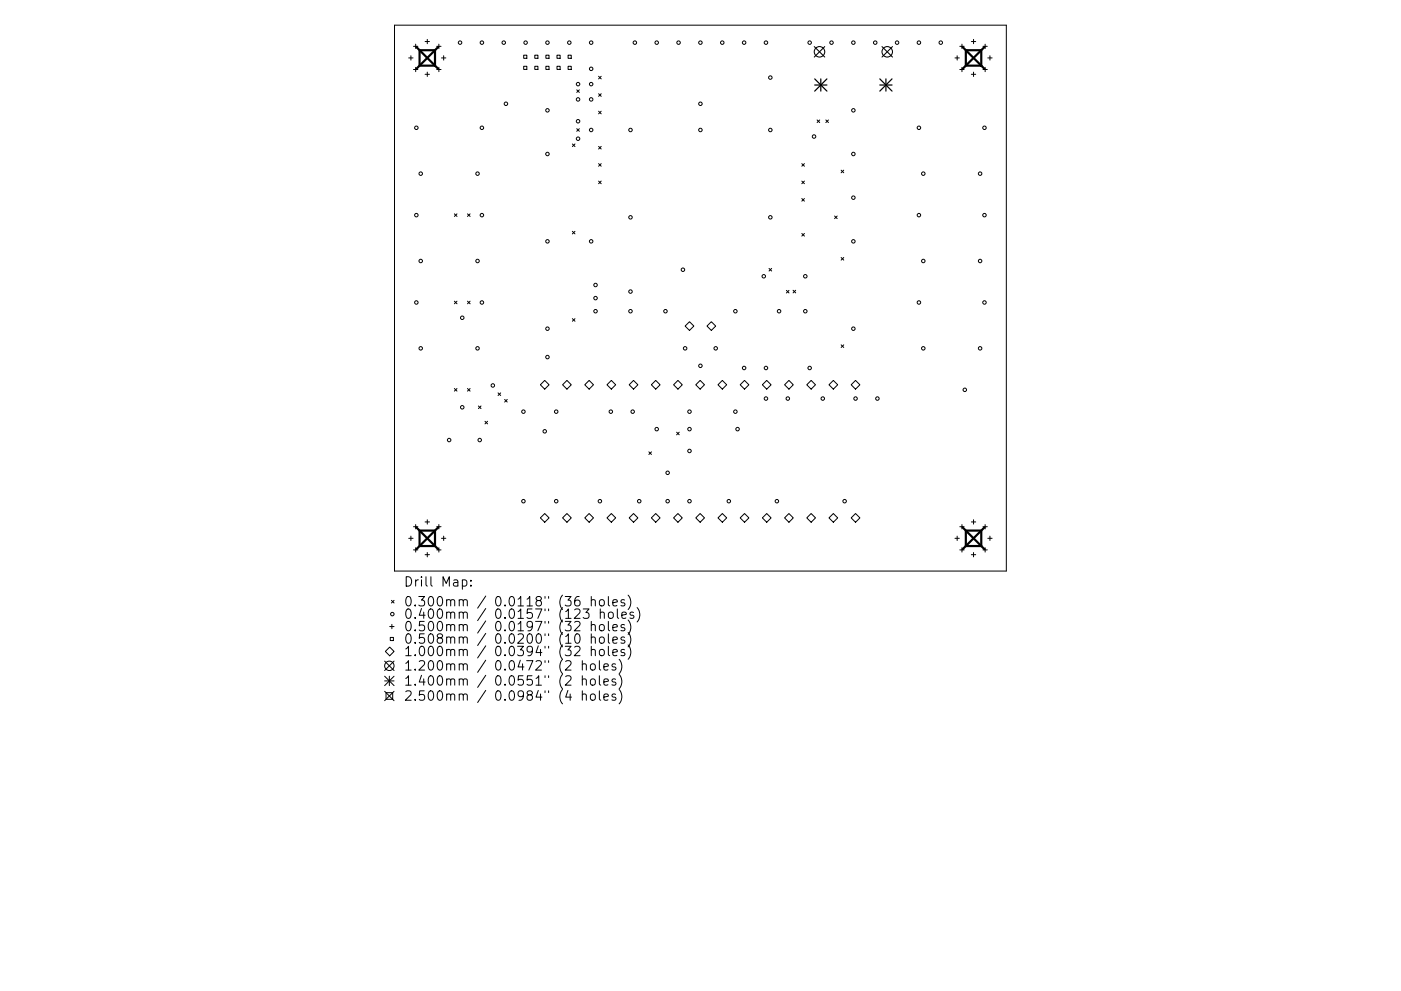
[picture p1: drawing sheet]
<svg xmlns="http://www.w3.org/2000/svg" width="297mm" height="210mm" viewBox="0 0 297 210" stroke-linecap="round" stroke-linejoin="round" font-family="sans-serif">
<defs><g id="words">
<g font-size="2.8">
<text x="85.5" y="125.1">Drill</text>
<text x="93.6" y="125.1">Map:</text>
<text x="85.5" y="129.3">0.300mm</text>
<text x="85.5" y="131.9">0.400mm</text>
<text x="105" y="129.3">0.0118&quot;</text>
<text x="105" y="131.9">0.0157&quot;</text>
<text x="118.7" y="129.3">(36</text>
<text x="118.7" y="131.9">(123</text>
<text x="125.6" y="129.3">holes)</text>
<text x="127.5" y="131.9">holes)</text>
<text x="85.5" y="134.5">0.500mm</text>
<text x="85.5" y="137.2">0.508mm</text>
<text x="105" y="134.5">0.0197&quot;</text>
<text x="105" y="137.2">0.0200&quot;</text>
<text x="118.7" y="134.5">(32</text>
<text x="118.7" y="137.2">(10</text>
<text x="125.6" y="134.5">holes)</text>
<text x="125.6" y="137.2">holes)</text>
<text x="85.5" y="139.8">1.000mm</text>
<text x="85.5" y="142.9">1.200mm</text>
<text x="105" y="139.8">0.0394&quot;</text>
<text x="105" y="142.9">0.0472&quot;</text>
<text x="118.7" y="139.8">(32</text>
<text x="118.7" y="142.9">(2</text>
<text x="123.7" y="142.9">holes)</text>
<text x="125.6" y="139.8">holes)</text>
<text x="85.5" y="146.1">1.400mm</text>
<text x="85.5" y="149.3">2.500mm</text>
<text x="105" y="146.1">0.0551&quot;</text>
<text x="105" y="149.3">0.0984&quot;</text>
<text x="118.7" y="146.1">(2</text>
<text x="118.7" y="149.3">(4</text>
<text x="123.7" y="146.1">holes)</text>
<text x="123.7" y="149.3">holes)</text>
</g>
</g></defs>
<g fill="none" stroke="#000" stroke-width=".21">
<path d="M83.6 5.3h129.8v115.9h-129.8zM86.7 12.3h.9M87.1 11.8v1M87.7 9.8h.9M87.7 14.7h.9M88.1 9.4v.9M88.1 14.3v.9M90.1 8.8h1M90.1 15.8h1M90.6 8.4v.9M90.6 15.3v.9M92.6 9.8h.9"/>
<path d="M92.6 14.7h.9M93 9.4v.9M93 14.3v.9M93.6 12.3h.9M94.1 11.8v1M111 11.7h.7v.7h-.7zM111 14.1h.7v.6h-.7zM113.4 11.7h.7v.7h-.7zM113.4 14.1h.7v.6h-.7zM115.7 11.7h.7v.7h-.7zM115.7 14.1h.7v.6h-.7zM118.1 11.7h.7v.7h-.7z"/>
<path d="M118.1 14.1h.7v.6h-.7zM120.4 11.7h.7v.7h-.7zM120.4 14.1h.7v.6h-.7zM122.3 19.1l.5 .5M122.8 19.1l-.5 .5M126.9 16.2l.6 .5M126.9 19.9l.6 .5M127.5 16.2l-.6 .5M127.5 19.9l-.6 .5M202.5 12.3h.9M202.9 11.8v1M203.5 9.8h.9"/>
<path d="M203.5 14.7h.9M204 9.4v.9M204 14.3v.9M205.9 8.8h1M205.9 15.8h1M206.4 8.4v.9M206.4 15.3v.9M208.4 9.8h.9M208.4 14.7h.9M208.9 9.4v.9M208.9 14.3v.9M209.4 12.3h.9"/>
<path d="M209.9 11.8v1M121.4 30.5l.5 .6M121.9 30.5l-.5 .6M122.3 27.3l.5 .6M122.8 27.3l-.5 .6M126.9 23.6l.6 .6M126.9 31.1l.6 .5M126.9 34.7l.6 .6M126.9 38.4l.6 .6M127.5 23.6l-.6 .6M127.5 31.1l-.6 .5M127.5 34.7l-.6 .6"/>
<path d="M127.5 38.4l-.6 .6M170 34.7l.6 .6M170 38.4l.6 .6M170.6 34.7l-.6 .6M170.6 38.4l-.6 .6M173.2 25.4l.6 .6M173.8 25.4l-.6 .6M175.1 25.4l.5 .6M175.6 25.4l-.5 .6M178.3 36.1l.6 .6M178.9 36.1l-.6 .6M96.3 45.4l.6 .5"/>
<path d="M96.9 45.4l-.6 .5M99.1 45.4l.6 .5M99.7 45.4l-.6 .5M121.4 49.1l.5 .5M121.9 49.1l-.5 .5M163 57l.6 .5M163.6 57l-.6 .5M170 42.1l.6 .6M170 49.5l.6 .6M170.6 42.1l-.6 .6M170.6 49.5l-.6 .6M176.9 45.8l.6 .6"/>
<path d="M177.5 45.8l-.6 .6M178.3 54.6l.6 .6M178.9 54.6l-.6 .6M96.3 63.9l.6 .6M96.9 63.9l-.6 .6M99.1 63.9l.6 .6M99.7 63.9l-.6 .6M121.4 67.6l.5 .6M121.9 67.6l-.5 .6M146.2 68.3l.9 .9-.9 .9-.9-.9zM149.9 69.2l.9-.9 .9 .9-.9 .9zM166.7 61.6l.6 .6"/>
<path d="M167.3 61.6l-.6 .6M168.1 61.6l.6 .5M168.7 61.6l-.6 .5M178.3 73.2l.6 .5M178.9 73.2l-.6 .5M96.3 82.4l.6 .6M96.9 82.4l-.6 .6M99.1 82.4l.6 .6M99.7 82.4l-.6 .6M101.4 86.1l.6 .6M102 86.1l-.6 .6M102.8 89.4l.6 .5"/>
<path d="M103.4 89.4l-.6 .5M105.6 83.4l.6 .5M106.2 83.4l-.6 .5M107 84.7l.5 .6M107.5 84.7l-.5 .6M115.5 80.7l.9 .9-.9 1-.9-1zM120.2 80.7l.9 .9-.9 1-.9-1zM124.9 80.7l.9 .9-.9 1-.9-1zM129.6 80.7l.9 .9-.9 1-.9-1zM134.3 80.7l.9 .9-.9 1-.9-1zM137.6 95.9l.5 .5M138.1 95.9l-.5 .5"/>
<path d="M139 80.7l1 .9-1 1-.9-1zM143.5 91.7l.5 .6M143.7 80.7l1 .9-1 1-.9-1zM144 91.7l-.5 .6M147.5 81.6l.9-.9 1 .9-1 1zM152.2 81.6l.9-.9 1 .9-1 1zM157.9 80.7l.9 .9-.9 1-1-1zM161.6 81.6l1-.9 .9 .9-.9 1zM166.3 81.6l1-.9 .9 .9-.9 1zM171 81.6l1-.9 .9 .9-.9 1zM176.7 80.7l.9 .9-.9 1-.9-1zM181.4 80.7l.9 .9-.9 1-.9-1z"/>
<path d="M86.7 114.2h.9M87.1 113.7v1M87.7 111.8h.9M87.7 116.7h.9M88.1 111.3v.9M88.1 116.2v.9M90.1 110.7h1M90.1 117.7h1M90.6 110.3v.9M90.6 117.2v.9M92.6 111.8h.9M92.6 116.7h.9"/>
<path d="M93 111.3v.9M93 116.2v.9M93.6 114.2h.9M94.1 113.7v1M114.6 109.9l.9-.9 .9 .9-.9 .9zM119.3 109.9l.9-.9 .9 .9-.9 .9zM124 109.9l.9-.9 .9 .9-.9 .9zM129.6 109l.9 .9-.9 .9-.9-.9zM134.3 109l.9 .9-.9 .9-.9-.9zM139 109l1 .9-1 .9-.9-.9zM143.7 109l1 .9-1 .9-.9-.9zM147.5 109.9l.9-.9 1 .9-1 .9z"/>
<path d="M152.2 109.9l.9-.9 1 .9-1 .9zM156.9 109.9l1-.9 .9 .9-.9 .9zM161.6 109.9l1-.9 .9 .9-.9 .9zM166.3 109.9l1-.9 .9 .9-.9 .9zM171 109.9l1-.9 .9 .9-.9 .9zM175.8 109.9l.9-.9 .9 .9-.9 .9zM180.5 109.9l.9-.9 .9 .9-.9 .9zM202.5 114.2h.9M202.9 113.7v1M203.5 111.8h.9M203.5 116.7h.9M204 111.3v.9"/>
<path d="M204 116.2v.9M205.9 110.7h1M205.9 117.7h1M206.4 110.3v.9M206.4 117.2v.9M208.4 111.8h.9M208.4 116.7h.9M208.9 111.3v.9M208.9 116.2v.9M209.4 114.2h.9M209.9 113.7v1M82.6 137.3l.9 .9-.9 .9-.9-.9z"/>
<path d="M82.6 132.9h.9M82.7 135.2h.7v.7h-.7zM83 127.4l.5 .5M83.1 132.5v.9M83.5 127.4l-.5 .5M91.4 122.4v1.7l.2 .3M97.4 127.4l.2-.2 .5 .1 .1 1.3M97.4 130.1a.5 .5 0 0 1 .8 0v1.1M97.4 132.7a.5 .5 0 0 1 .8 .1v1M97.4 135.3a.5 .5 0 0 1 .8 .1v1.1M97.4 138a.5 .5 0 0 1 .8 .1v1M98.2 127.5l.3-.3 .5 .1 .1 1.3"/>
<path d="M98.2 130.1l.3-.2 .5 .1 .1 1.2M98.2 132.8l.3-.3 .5 .1 .1 1.2M98.2 135.4l.3-.3 .5 .1 .1 1.3M98.2 138.1l.3-.3 .5 .1 .1 1.2M103 126.5l-1.7 2.5M103 129.1l-1.7 2.6M103 131.7l-1.7 2.6M103 134.4l-1.7 2.6M103 137l-1.7 2.6M115.6 126.6v.3M115.6 129.2v.4M115.6 131.8v.4"/>
<path d="M115.6 134.5v.4M115.6 137.1v.4M116.3 126.6v.3M116.3 129.2v.4M116.3 131.8v.4M116.3 134.5v.4M116.3 137.1v.4M81.5 140.3l2 2M81.5 143.5l2 2M81.5 144.5h2M81.5 146.7l2 2M81.8 147h1.5v1.4h-1.5z"/>
<path d="M82.5 143.5v2M83.5 140.3l-2 2M83.5 143.5l-2 2M83.5 146.7l-2 2M97.4 141a.5 .5 0 0 1 .8 .1v1.1M97.4 144.2a.5 .5 0 0 1 .8 .1v1.1M97.4 147.4a.5 .5 0 0 1 .8 .1v1.1M98.2 141.1l.3-.3 .5 .1 .1 1.3M98.2 144.3l.3-.3 .5 .1 .1 1.3M98.2 147.5l.3-.3 .5 .1 .1 1.3M103 140.1l-1.7 2.5M103 143.3l-1.7 2.5"/>
<path d="M103 146.5l-1.7 2.5M115.6 140.2v.4M115.6 143.4v.4M115.6 146.6v.4M116.3 140.2v.4M116.3 143.4v.4M116.3 146.6v.4"/>
<circle cx="97.5" cy="9" r=".37"/>
<circle cx="102.2" cy="9" r=".37"/>
<circle cx="106.8" cy="9" r=".37"/>
<circle cx="111.4" cy="9" r=".37"/>
<circle cx="116.1" cy="9" r=".37"/>
<circle cx="120.7" cy="9" r=".37"/>
<circle cx="122.6" cy="17.8" r=".37"/>
<circle cx="125.3" cy="9" r=".37"/>
<circle cx="125.3" cy="17.8" r=".37"/>
<circle cx="125.3" cy="14.6" r=".37"/>
<circle cx="134.6" cy="9" r=".37"/>
<circle cx="139.2" cy="9" r=".37"/>
<circle cx="143.9" cy="9" r=".37"/>
<circle cx="148.5" cy="9" r=".37"/>
<circle cx="153.1" cy="9" r=".37"/>
<circle cx="157.8" cy="9" r=".37"/>
<circle cx="162.4" cy="9" r=".37"/>
<circle cx="163.3" cy="16.5" r=".37"/>
<circle cx="171.7" cy="9" r=".37"/>
<circle cx="176.3" cy="9" r=".37"/>
<circle cx="180.9" cy="9" r=".37"/>
<circle cx="185.6" cy="9" r=".37"/>
<circle cx="190.2" cy="9" r=".37"/>
<circle cx="194.8" cy="9" r=".37"/>
<circle cx="199.5" cy="9" r=".37"/>
<circle cx="88.3" cy="27.1" r=".37"/>
<circle cx="89.2" cy="36.8" r=".37"/>
<circle cx="101.2" cy="36.8" r=".37"/>
<circle cx="102.2" cy="27.1" r=".37"/>
<circle cx="107.3" cy="22" r=".37"/>
<circle cx="116.1" cy="32.7" r=".37"/>
<circle cx="116.1" cy="23.4" r=".37"/>
<circle cx="122.6" cy="29.4" r=".37"/>
<circle cx="122.6" cy="21.1" r=".37"/>
<circle cx="122.6" cy="25.7" r=".37"/>
<circle cx="125.3" cy="21.1" r=".37"/>
<circle cx="125.3" cy="27.6" r=".37"/>
<circle cx="133.7" cy="27.6" r=".37"/>
<circle cx="148.5" cy="22" r=".37"/>
<circle cx="148.5" cy="27.6" r=".37"/>
<circle cx="163.3" cy="27.6" r=".37"/>
<circle cx="172.6" cy="29" r=".37"/>
<circle cx="180.9" cy="32.7" r=".37"/>
<circle cx="180.9" cy="23.4" r=".37"/>
<circle cx="194.8" cy="27.1" r=".37"/>
<circle cx="195.8" cy="36.8" r=".37"/>
<circle cx="207.8" cy="36.8" r=".37"/>
<circle cx="208.7" cy="27.1" r=".37"/>
<circle cx="88.3" cy="45.6" r=".37"/>
<circle cx="89.2" cy="55.4" r=".37"/>
<circle cx="101.2" cy="55.4" r=".37"/>
<circle cx="102.2" cy="45.6" r=".37"/>
<circle cx="116.1" cy="51.2" r=".37"/>
<circle cx="125.3" cy="51.2" r=".37"/>
<circle cx="133.7" cy="46.1" r=".37"/>
<circle cx="144.8" cy="57.2" r=".37"/>
<circle cx="161.9" cy="58.6" r=".37"/>
<circle cx="163.3" cy="46.1" r=".37"/>
<circle cx="170.7" cy="58.6" r=".37"/>
<circle cx="180.9" cy="51.2" r=".37"/>
<circle cx="180.9" cy="41.9" r=".37"/>
<circle cx="194.8" cy="45.6" r=".37"/>
<circle cx="195.8" cy="55.4" r=".37"/>
<circle cx="207.8" cy="55.4" r=".37"/>
<circle cx="208.7" cy="45.6" r=".37"/>
<circle cx="88.3" cy="64.2" r=".37"/>
<circle cx="89.2" cy="73.9" r=".37"/>
<circle cx="98" cy="67.4" r=".37"/>
<circle cx="101.2" cy="73.9" r=".37"/>
<circle cx="102.2" cy="64.2" r=".37"/>
<circle cx="116.1" cy="69.7" r=".37"/>
<circle cx="116.1" cy="75.8" r=".37"/>
<circle cx="126.3" cy="63.3" r=".37"/>
<circle cx="126.3" cy="60.5" r=".37"/>
<circle cx="126.3" cy="66" r=".37"/>
<circle cx="133.7" cy="61.9" r=".37"/>
<circle cx="133.7" cy="66" r=".37"/>
<circle cx="141.1" cy="66" r=".37"/>
<circle cx="145.3" cy="73.9" r=".37"/>
<circle cx="148.5" cy="77.6" r=".37"/>
<circle cx="151.7" cy="73.9" r=".37"/>
<circle cx="155.9" cy="66" r=".37"/>
<circle cx="157.8" cy="78.1" r=".37"/>
<circle cx="162.4" cy="78.1" r=".37"/>
<circle cx="165.2" cy="66" r=".37"/>
<circle cx="170.7" cy="66" r=".37"/>
<circle cx="171.7" cy="78.1" r=".37"/>
<circle cx="180.9" cy="69.7" r=".37"/>
<circle cx="194.8" cy="64.2" r=".37"/>
<circle cx="195.8" cy="73.9" r=".37"/>
<circle cx="207.8" cy="73.9" r=".37"/>
<circle cx="208.7" cy="64.2" r=".37"/>
<circle cx="95.2" cy="93.4" r=".37"/>
<circle cx="98" cy="86.4" r=".37"/>
<circle cx="101.7" cy="93.4" r=".37"/>
<circle cx="104.5" cy="81.8" r=".37"/>
<circle cx="111" cy="87.3" r=".37"/>
<circle cx="115.5" cy="91.5" r=".37"/>
<circle cx="117.9" cy="87.3" r=".37"/>
<circle cx="129.5" cy="87.3" r=".37"/>
<circle cx="134.1" cy="87.3" r=".37"/>
<circle cx="139.2" cy="91" r=".37"/>
<circle cx="146.2" cy="91" r=".37"/>
<circle cx="146.2" cy="87.3" r=".37"/>
<circle cx="146.2" cy="95.7" r=".37"/>
<circle cx="155.9" cy="87.3" r=".37"/>
<circle cx="156.4" cy="91" r=".37"/>
<circle cx="162.4" cy="84.6" r=".37"/>
<circle cx="167" cy="84.6" r=".37"/>
<circle cx="174.4" cy="84.6" r=".37"/>
<circle cx="181.4" cy="84.6" r=".37"/>
<circle cx="186" cy="84.6" r=".37"/>
<circle cx="204.6" cy="82.7" r=".37"/>
<circle cx="111" cy="106.3" r=".37"/>
<circle cx="117.9" cy="106.3" r=".37"/>
<circle cx="127.2" cy="106.3" r=".37"/>
<circle cx="135.5" cy="106.3" r=".37"/>
<circle cx="141.6" cy="106.3" r=".37"/>
<circle cx="141.6" cy="100.3" r=".37"/>
<circle cx="146.2" cy="106.3" r=".37"/>
<circle cx="154.5" cy="106.3" r=".37"/>
<circle cx="164.7" cy="106.3" r=".37"/>
<circle cx="179.1" cy="106.3" r=".37"/>
<circle cx="83.2" cy="130.3" r=".37"/>
<circle cx="82.5" cy="141.3" r="1"/>
</g>
<g fill="none" stroke="#000" stroke-width=".22">
<path d="M172.6 9.9l2.3 2.2M174.9 9.9l-2.3 2.2M187 9.9l2.2 2.2M189.2 9.9l-2.2 2.2"/>
<circle cx="173.7" cy="11" r="1.11"/>
<circle cx="188.1" cy="11" r="1.11"/>
</g>
<path d="M172.7 16.7l2.6 2.6M172.7 18h2.6M174 16.7v2.6M175.3 16.7l-2.6 2.6M186.5 18h2.6M186.5 16.7l2.6 2.6M187.8 16.7v2.6M189.1 16.7l-2.6 2.6" fill="none" stroke="#000" stroke-width=".26"/>
<path d="M88.3 10l4.6 4.6M89 10.7h3.2v3.2h-3.2zM92.9 10l-4.6 4.6M204.1 10l4.6 4.6M204.8 10.7h3.2v3.2h-3.2zM208.7 10l-4.6 4.6M88.3 111.9l4.6 4.6M89 112.6h3.2v3.2h-3.2zM92.9 111.9l-4.6 4.6M204.1 111.9l4.6 4.6M204.8 112.6h3.2v3.2h-3.2zM208.7 111.9l-4.6 4.6" fill="none" stroke="#000" stroke-width=".46"/>
<use href="#words"/>
</svg>
